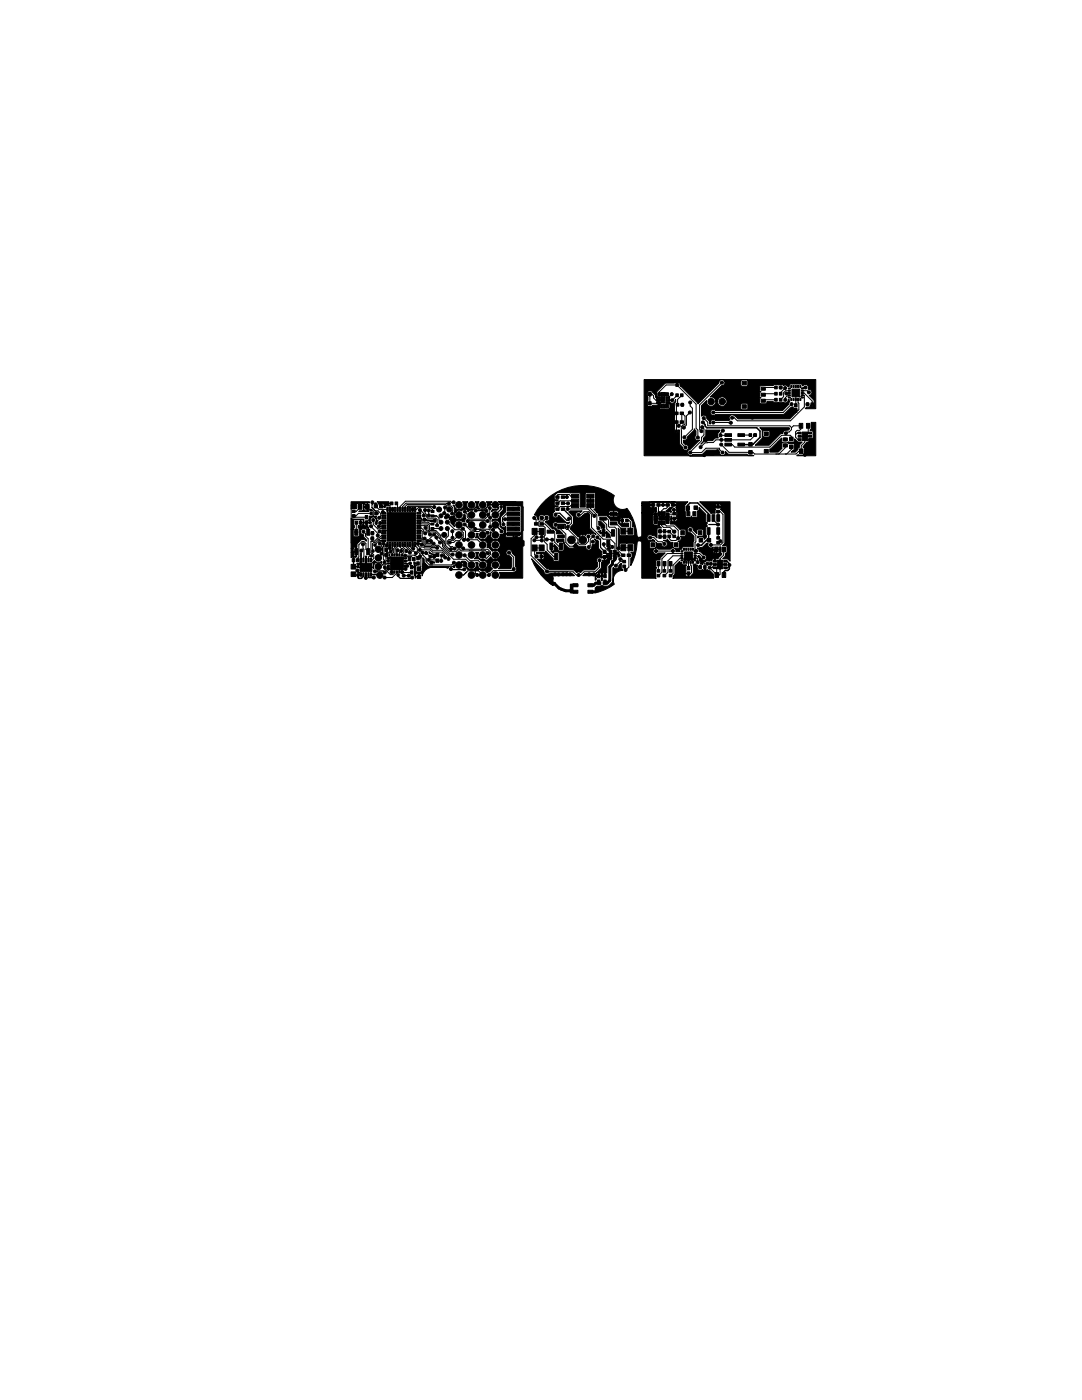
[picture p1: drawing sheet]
<svg xmlns="http://www.w3.org/2000/svg" width="216mm" height="279mm" viewBox="0 0 216 279" stroke-linecap="round" stroke-linejoin="round" font-family="sans-serif">
<g fill="#000" stroke="#000" stroke-width=".2">
<path d="M129.4 77.3h.5v.6h-.5zM129.4 78.3h.5v.7h-.5zM131 79.2h.8v.4h-.8zM131 79.7h.8v.4h-.8zM131.3 78.4h.5v.6h-.5zM131.9 78.3h.4v.8h-.4zM132.4 78.3h.4v.8h-.4zM132.9 79.2h.7v.4h-.7zM132.9 79.7h.7v.4h-.7zM132.9 78.4h.5v.6h-.5zM134.8 78.6h.6v.6h-.6zM134.8 76.5h.6v.6h-.6z"/>
<path d="M135.8 78.6h.5v.6h-.5zM135.8 76.5h.5v.6h-.5zM128.5 75.8h15.5l-.4 .2-.1 .4-4.2 4.2-3.6-3.7-.1-.5-.2-.1h-.6l-.2 .2-1.9 .1-1.7 1.7v.9l.6 .2h-.7l-.2-.6-.6-.7-.7-.1a.81 .81 0 0 0-.1 1.3l-.2 1.5 .3 .3h.6l.2-.2h1.4v.6l.2 .2h1.6l.3-.3v-.7l-.2-.2-.5-.1h.6a.78 .78 0 0 0 1.2-.7l-.2 1.3v5a.41 .41 0 0 0 .5 .4 .41 .41 0 0 0 .3-.6h.2v.3v2.5l.6 .6a.6 .6 0 0 0 .6 .7 .6 .6 0 0 0 .6-.6 .6 .6 0 0 0-.7-.6l-.3-.3v-.6l.1 .1a.6 .6 0 0 0 .7-.7l1.2-1.3 .1-.3 .4 .4v.9a.6 .6 0 0 0-.1 .8 .6 .6 0 0 0 .8 .1l-1.9 1.9a.6 .6 0 0 0-.5 .9 .6 .6 0 0 0 1 .1h1.9l.9-.9h2.2l.4 .4a.6 .6 0 0 0 .7 .7 .6 .6 0 0 0 .4-.8l.7 .5 3.7 .1 .2 .2 1.1 .1h-21.9zM148.1 76.1h.8v.7h-.8zM151.9 79.7h.8v.6h-.8zM151.9 78.5h.8v.6h-.8zM151.9 77.3h.8v.6h-.8zM154.6 79.5h.5v.6h-.5zM154.6 78.3h.5v.6h-.5zM154.6 77h.5v.6h-.5zM155.5 79.5h.5v.6h-.5zM155.5 78.3h.5v.6h-.5z"/>
<path d="M155.5 77h.5v.6h-.5zM157.3 77.4h.4v.2h-.4zM157.3 79.2h.4v.2h-.4zM157.3 77.9h.4v.2h-.4zM157.3 78.8h.4v.2h-.4zM157.3 78.3h.4v.2h-.4zM157.8 79.5h.2v.4h-.2zM157.8 76.9h.2v.4h-.2zM158.2 76.9h.3v.4h-.3zM158.2 79.5h.3v.4h-.3zM158.7 76.9h.2v.4h-.2zM158.7 79.5h.2v.4h-.2z"/>
<path d="M159.1 76.9h.3v.4h-.3zM159.1 79.5h.3v.4h-.3zM158 77.7h1.6v1.5h-1.6zM159.6 79.5h.2v.4h-.2zM159.6 76.9h.2v.4h-.2zM159.9 77.4h.4v.2h-.4zM159.9 79.2h.4v.2h-.4zM159.9 77.9h.4v.2h-.4zM159.9 78.8h.4v.2h-.4zM159.9 78.3h.4v.2h-.4zM110.9 99h.7v.5h-.7zM112 99h.7v.5h-.7z"/>
<path d="M114 99.7h1.5v.6h-1.5zM114 98.6h1.5v.8h-1.5zM108.9 99.7a10.7 10.7 0 0 1 13.7-.7l-.2 1.1 .5 1 .9 .5 .7 .1 .6-.2a12.8 12.8 0 0 1 2.1 5.6l.4 .1v.8h-.3l-.2 .2a10.9 10.9 0 0 1-1.2 4.7v-1.5l.2-.3v-.6l-.2-.3h.4l.3-.2v-1.4l-.3-.2h-2.5l-.2 .3v.9l-.2-.3-.1-3.9 .3 .2v1.1l.2 .2h2.6l.2-.2v-1.3l-.2-.2-.2-.1-.1-1.1-.6-.7h-1.2l-.1 1.1h1.2v.7h-1.3l-.7-.7-.1-.4h.3l.1 .3 .4 .1v-.5h-2.3l-.1-.3h1.9l.1 .2h.4v-.5h-.3l-.2 .3h-1.9l-.7-.7-1.5 .1v-.3h2l.1 .4 .7 .1 .2-.6v.6h.6l.3-.3-.1-.3-3.8 .1-.4-.5h2.4l.1 .3h.8v-.5l.1 .5h.8l.1-.3-.3-.2h-1.4l-.2 .2h-2.4l-.6-.6 .2-.1 .1-.2v-2.7l-.1-.2h-1.8l-.1 2.8h-1v-2.6l-.2-.2-4.4-.1-.6 .5v.7l.2 .3h.6l-.7 .1-.1 .8 .2 .2 .6 .1-.7 .2-.1 .8a1.05 1.05 0 0 0-.1 1.2 .7 .7 0 0 0 1-.3l1.4 1.3h.8l-.3 .4h-.2l-.4-.4h-1.7a.6 .6 0 0 0-.8 .5 .6 .6 0 0 0 .7 .6l.1 .4 .5 .1 .6 .7h-1.1l-.1-.5-.3-.4-.5-.1-1.4-1.3 .2-.3 .6-.1v-.9l-.3-.1-.7 .1a.67 .67 0 0 0-.9-.1 .67 .67 0 0 0-.2 .9l-.2 .1-.1-.5a.6 .6 0 0 0-.6-.5 10.8 10.8 0 0 1 2.3-3.1zM117.1 99.7h1.4v.6h-1.4zM117.1 98.6h1.4v.8h-1.4zM129.4 81.2h.5v.7h-.5zM129.4 80.2h.5v.6h-.5zM131 80.2h.8v.4h-.8zM131.3 80.7h.5v.7h-.5zM131.9 80.7h.4v.7h-.4zM132.4 80.7h.4v.7h-.4zM132.9 80.2h.7v.4h-.7z"/>
<path d="M132.9 80.7h.5v.7h-.5zM134.6 82.2h.7v.5h-.7zM134.6 84h.7v.5h-.7zM134.9 80.5h.6v.6h-.6zM135.7 82.2h.7v.5h-.7zM135.7 84h.7v.5h-.7zM135.9 80.5h.5v.6h-.5zM140.8 85.8h2.9l-.5 .7 .1 .9h-.6l-.5 .5-1.7 .1-.7 .6 .5-.4 .1-.8 .4-.4zM142.6 86.6h.5v.6h-.5zM143.5 86.6h.5v.6h-.5zM144.6 86.5h1.4v.6h-1.4zM144.6 87.5h1.4v.6h-1.4z"/>
<path d="M144.6 88.4h1.4v.6h-1.4zM147.2 88.4h1.4v.6h-1.4zM147.2 86.5h1.4v.6h-1.4zM148.1 80.8h.8v.7h-.8zM149.4 88.3h.7v.7h-.7zM149.4 89.9h.7v.7h-.7zM149.5 86.5h.5v.6h-.5zM150.4 86.5h.5v.6h-.5zM152.5 86.2h.8v.7h-.8zM152.5 89.7h.8v.7h-.8zM153.6 89.6l.3-.1 2.1-2.1v.7l.2 .2-.2 .2 .1 .9-.8 .8h-1.7zM156.3 87.4h.8v.6h-.8z"/>
<path d="M156.3 88.6h.8v.6h-.8zM151.6 85.4h5.8l.1 .2-.2 .3a.86 .86 0 0 0-1.1 .6l-.5 .1-2.2 2.3h-2.8l1.4-1.4v-1.3h.1v.8l.2 .2h1l.2-.2v-.9l-.1-.1-1.1-.1-.3 .3-.1-.4zM157.5 87.2h.7v.7h-.7zM157.5 88.8h.7v.7h-.7zM157.1 88.3l.3-.1h1l.1-.2 .1-.4 .5 .6h1l-.5 .5-.1 .6-.2 .1-.1 .3-.5 .5h-.8l.6-.6v-.9l-.3-.2-.8 .1zM158.5 80.6h.6v.6h-.6zM158.5 81.6h.6v.7h-.6zM159.2 86.3h.6v.3h-.6zM159.2 86.9h.6v.4h-.6zM159.2 87.6h.6v.3h-.6zM159.5 84.5h.7v1h-.7zM159.5 89.6h.7v1h-.7z"/>
<path d="M160.9 80.4h.5v.6h-.5zM160.9 84.5h.7v1h-.7zM160 86.2h1.1v1.7h-1.1zM161.3 87.6h.6v.3h-.6zM161.3 86.9h.6v.4h-.6zM161.3 86.3h.6v.3h-.6zM161 89.6h.7v1h-.7zM161.8 80.4h.5v.6h-.5zM161.9 84.3h.9v6.7h-3.8l.3-.3 .2 .2 .9-.1 .1-1.3-.2-.2v-.2l.7-.9 .4-.1 .1-.5 .5-.1 .2-.1v-1.3l-.1-.1h-.5v-.2l.3-.3zM144.1 75.8h18.7v5.8h-2.1l.2-.3 .7-.1 .1-.4 .4 .3 .3-.3v-.9l-.9-1h.1a.65 .65 0 0 0 .4-.8 .65 .65 0 0 0-.8-.5 .65 .65 0 0 0-.2-.8 .65 .65 0 0 0-.9 .2l-.2-.4h-2.1l-.3 .2v.3h-.3a.6 .6 0 0 0-.9-.1 .98 .98 0 0 0-1-.2l-.7-.1-.3 .3-2.6 .1-.1 .8 .3 .3-.3 .2v.7l.3 .3-.3 .2v.8l.2 .2h.9l.3-.2v-.2h1.3l.3 .2 1.7-.1a.6 .6 0 0 0 .7 0 .6 .6 0 0 0 .3-.6h.2l.1 .5-.2 .5-1.3 1.2h-13.3a.6 .6 0 0 0-.9 0 .6 .6 0 0 0 0 .9 .6 .6 0 0 0 .9-.1h13.5l1.6-1.5h.3l.2 .3h.6l-.2 .1a.38 .38 0 0 0-.4 .4 .38 .38 0 0 0 .4 .3l-1.2 1.3h-10.3l-.5-.5a.69 .69 0 0 0-.8-.3 .69 .69 0 0 0-.5 .7l.2 .3-.3 .1h-2.6a.6 .6 0 0 0-.8-.1 .6 .6 0 0 0-.2 .8h-.2v-.5l-.6-.7a.6 .6 0 0 0-.4-.5 .6 .6 0 0 0-.6 .2v-2.1l1-1a.94 .94 0 0 0 .8 1.1 .94 .94 0 0 0 1-1h.4v.1a.94 .94 0 0 0 .6 .8 .94 .94 0 0 0 1-.2h3v.7l.2 .2 1 .1 .2-.3v-.8l-.2-.2h-.9l-.3 .3h-3a.94 .94 0 0 0-.3-1.5 .94 .94 0 0 0-1.3 .8h-.4v-.2a.93 .93 0 0 0-1.1-.7l2.3-2.2a.6 .6 0 0 0 .6-.9h3.2v.7l.2 .2 1 .1 .2-.3v-.8l-.2-.2h-.9l-.3 .3h-3.2zM70.3 111.5h.5v.6h-.5zM70.8 109.5h.6v1.2h-.6z"/>
<path d="M70.8 105.6h.6v1.2h-.6zM70.3 101.8h.6v.5h-.6zM70.3 102.7h.6v.5h-.6zM70.1 112.6h.9v1h-.9zM70.1 114.1h.9v1h-.9zM71.1 111.5h.6v.6h-.6zM70.8 104h.6v.6h-.6zM71.5 100.7h.7v.9h-.7zM71.8 112.4h2.4v1.6h-2.4zM71.9 114.3h.3v.7h-.3zM71.9 111.4h.3v.7h-.3zM71.7 104h.5v.6h-.5z"/>
<path d="M72.4 114.3h.2v.7h-.2zM72.4 111.4h.2v.7h-.2zM72.9 104h.5v.6h-.5zM72.9 102.9h.5v.7h-.5zM72.9 114.3h.3v.7h-.3zM72.9 111.4h.3v.7h-.3zM72.9 100.7h.8v.9h-.8zM73.2 109.5h.6v1.2h-.6zM73.2 105.6h.6v1.2h-.6zM73.4 114.3h.3v.7h-.3zM73.4 111.4h.3v.7h-.3zM70.1 100.1h3.6v.3l-.4 .1v1.4h.4l-.1 .2h-2l.8-.2 .1-.6h.1l.2 .6h.5v-.7l-.8 .1v-.7h.1l.1 .5h.6l-.1-.7h-.4l-.2 .2-.3-.2h-.9l-.2 .2v.8l-.1 .2-.8-.1-.2 .1z"/>
<path d="M73.9 114.3h.2v.7h-.2zM73.9 111.4h.2v.7h-.2zM74 101.6l.2 .3h-.3zM74 107.1h.6v.7h-.6zM74 106.1h.6v.6h-.6zM73.9 102.2h.4v.6h-.4zM74.3 107.4v.1zM70.1 103.4l.7 .2h1.8v.7h1l.1-1.3 .6 .1 .2-.2 .6 .2a.6 .6 0 0 0 .4 .8l-.4 .8-.2-.2v-.2a.6 .6 0 0 0 0-.9 .6 .6 0 0 0-.9 0 .6 .6 0 0 0 .1 .9v.1l-.4 .1-.1-.2h-.4v.5a.38 .38 0 0 1 .3 .6v.9l-.1-1-.4 .1-.2 .2a.6 .6 0 0 0-.9 .4 .6 .6 0 0 0 .7 .7v.4l.5 .6v.3l-.3-.3h-.6l-.9 .9-.2 .7v1.6l.1 .1-.2 .2-.4 .1v1.8h.6v-.7h.3l.1 .8h1.4v-2.3l.2 .1-.2 .2v2h1.4v-1.1l.3-.2 .4 .3a.93 .93 0 0 0-.5 1.3h-.1l-.1-.3-2.9 .1-.3-.2h-.7v-1.8h-.4v-1.1h.4v.6l.5 .2 .1-.9-1 .1v-.7h.4l.1 .6h.5v-.8l-.3-.1-.3 .3h-.4v-3.9h.4l.1 1.4 .9 .1 .2-.2v-1.3l-.2-.3v-.4l.4-.1 .1-.5 .1 .6 .4-.1 .1-.4v.4l.4 .1 .1-.6h-1.2v-.5l.1 .5 .5-.1v-.3l-.2-.2h-1.6l-.2 .3 .2 1.3-.2 .3h-.4zM74.7 100.9h.6v.5h-.6zM74.8 102.2h.4v.6h-.4zM75.7 100.9h.7v.5h-.7zM75.9 112.2l.2-.2v.4z"/>
<path d="M76.6 105.9v.1zM76.8 110.5h.5v.6h-.5zM76.8 109.4h.5v.6h-.5zM76.2 107.8h.8v.3h-.8zM76.2 107.3h.8v.3h-.8zM76.2 106.8h.8v.3h-.8zM76.2 106.3h.8v.3h-.8zM76.2 105.8h.8v.3h-.8zM76.2 105.3h.8v.3h-.8zM76.2 104.8h.8v.3h-.8zM76.2 104.3h.8v.3h-.8zM76.2 103.8h.8v.3h-.8z"/>
<path d="M76.2 103.3h.8v.3h-.8zM76.2 102.8h.8v.3h-.8zM76.2 102.3h.8v.3h-.8zM77 109.7l.1 .1zM77.2 101.3h.3v.8h-.3zM77.2 108.3h.3v.8h-.3zM77.2 102.3h5.7v5.7h-5.7zM77.3 113.3h.4v.3h-.4zM77.3 112.8h.4v.3h-.4zM77.3 112.3h.4v.3h-.4zM77.3 111.8h.4v.3h-.4zM77.3 111.3h.4v.3h-.4z"/>
<path d="M77.4 112.4l1.8 .1zM75.3 100.1h2.3l.1 .3 .5 .1h-.5v.5h-.6l-.2 .3h-.2l-.1-.2h-.6v-.5l.1 .5h.5v-.5h-1zM77.6 110.6l.2 .1-.1 .2zM77.7 101.3h.3v.8h-.3zM77.7 108.3h.3v.8h-.3zM77.9 111.1h2.6v2.6h-2.6zM78.1 113.9h.2v.4h-.2zM78.1 110.5h.2v.4h-.2zM78.2 101.3h.3v.8h-.3zM78.2 108.3h.3v.8h-.3zM77.9 100.2h.5v.5h-.5zM78.6 113.9h.2v.4h-.2z"/>
<path d="M78.6 110.5h.2v.4h-.2zM78.7 101.3h.3v.8h-.3zM78.7 108.3h.3v.8h-.3zM79.1 113.9h.2v.4h-.2zM79.1 110.5h.2v.4h-.2zM79.2 101.3h.3v.8h-.3zM79.2 108.3h.3v.8h-.3zM78.8 100.2h.6v.5h-.6zM79.6 113.9h.2v.4h-.2zM79.6 110.5h.2v.4h-.2zM79.7 101.3h.3v.8h-.3zM79.7 108.3h.3v.8h-.3z"/>
<path d="M80.1 113.9h.2v.4h-.2zM80.1 110.5h.2v.4h-.2zM80.1 105.1v.1zM80.2 101.3h.3v.8h-.3zM80.2 108.3h.3v.8h-.3zM80.7 101.3h.3v.8h-.3zM80.7 108.3h.3v.8h-.3zM80.7 113.3h.4v.3h-.4zM80.7 112.8h.4v.3h-.4zM80.7 112.3h.4v.3h-.4zM80.7 111.8h.4v.3h-.4zM80.7 111.3h.4v.3h-.4z"/>
<path d="M81.2 101.3h.3v.8h-.3zM81.2 108.3h.3v.8h-.3zM81.7 101.3h.3v.8h-.3zM81.7 108.3h.3v.8h-.3zM81.9 113.9h.5v.7h-.5zM81.9 112.9h.5v.6h-.5zM81.4 111.3h.6v.6h-.6zM82.2 101.3h.3v.8h-.3zM82.2 108.3h.3v.8h-.3zM82.3 108.6l.1 .1zM82.5 111.5l.1 .1zM82.7 101.3h.3v.8h-.3z"/>
<path d="M82.7 108.3h.3v.8h-.3zM82.3 111.3h.5v.6h-.5zM83.2 112.1h.5v.7h-.5zM83.2 111.1h.5v.6h-.5zM83.2 114.7h.7v.7h-.7zM83.2 113.1h.7v.7h-.7zM83.2 102.3h.8v.3h-.8zM83.2 102.8h.8v.3h-.8zM83.2 103.3h.8v.3h-.8zM83.2 103.8h.8v.3h-.8zM83.2 104.3h.8v.3h-.8zM83.2 104.8h.8v.3h-.8z"/>
<path d="M83.2 105.3h.8v.3h-.8zM83.2 105.8h.8v.3h-.8zM83.2 106.3h.8v.3h-.8zM83.2 106.8h.8v.3h-.8zM83.2 107.3h.8v.3h-.8zM83.2 107.8h.8v.3h-.8zM82.6 112.1l.3 .1v.2h.6l-.6 .2v1.3l.3 .2h.8l.2-.1 .2-2.7 .3 .3v.7l.8 .8h4.1l-.2 .3-.9-.2h-2.2l-.8 .2-.7 .5-.6 1-.1-.4-.4-.1-.1 .7h-.6l-.2 .3-.1-.7h.2l.1 .4h.6v-.6h-.4l-.3 .2h-.2v-1.4l-.6-.1 .6-.1zM84.5 103.5l.3-.1 .5 .4h1.5v.4l-.2-.1h-.7l-.3-.2h-1zM85.6 110.1l.5 .4 1.2 .2h-.5l-.1 .4 .1 .2-.4 .1a.6 .6 0 0 0 0-.7 .6 .6 0 0 0-.6-.2zM86 104.4h.6v.4h-.6zM86 105.3h.6v.4h-.6zM86 101.9h.6v.4h-.6z"/>
<path d="M86 102.8h.6v.4h-.6zM85.8 112.3l.2-.2h.7v.3zM87 111.6h.6v.6h-.6zM87 110.4h.6v.6h-.6zM90.3 113.1l.3-.2 .2 .3h-.3zM89.4 103l.3 .4 .3-.4 .3 .1 .3-.2a.96 .96 0 0 0 1.1 .8 .96 .96 0 0 0 .8-1h.3l.2 .8-.2 .2a.4 .4 0 0 1-.3 .5 .4 .4 0 0 1-.5-.3 .96 .96 0 0 0-1.1 .1 .96 .96 0 0 0-.2 1.1l-.8-.7a.68 .68 0 0 0-.4-.8l.2-.2zM92.1 112h.7l.4 .4a.94 .94 0 0 0 .3 1.1h-.3a.6 .6 0 0 0-.7-.5v-.6l-.3-.2-.7 .6 .7-.7zM90.4 100.8l.2 .1a.96 .96 0 0 0 1.4 .7 .96 .96 0 0 0 .3-1.5h1.1a.96 .96 0 0 0-.1 1.2 .96 .96 0 0 0 1.1 .4l-.1 .1h-.5l-.4 .3a.6 .6 0 0 0-.6-.6 .6 .6 0 0 0-.6 .5 .95 .95 0 0 0-1.4 .3l-.1-1zM94.8 100.1h.8a.95 .95 0 0 0 .2 1.4l-.9-.2a.94 .94 0 0 0-.1-1.2zM97.1 101.3v.1zM97.1 100.1l1.1 .1-.3 .2v.4h-.3l-.4 .3v-.6zM98.8 100.7l.7 .7-.4 .5-.5-.1-.5 .3 .2-.5a.79 .79 0 0 0 1.1-.2z"/>
<path d="M101.2 106.2h2.5v.7h-2.5zM101.2 105.2h2.5v.7h-2.5zM101.2 104.2h2.5v.7h-2.5zM101.2 103.2h2.5v.7h-2.5zM101.2 102.2h2.5v.7h-2.5zM101.2 101.2h2.5v.7h-2.5zM99.5 100.1h4.8v7.5l.3 .4v.9l-.3 .3v6.2h-4.7a.94 .94 0 0 0 0-1.2h2.6a.7 .7 0 0 0 .8-.3 .7 .7 0 0 0-.1-.8v-2l-.7-.8a.6 .6 0 0 0-.6-.6 .6 .6 0 0 0-.6 .6 .6 .6 0 0 0 .6 .6l.5 .5v1.7l-.2 .4h-2.5a.96 .96 0 0 0 .1-1.4 .96 .96 0 0 0-1.4 0 .96 .96 0 0 0 .2 1.4l-.7 .7-.4 .1a.95 .95 0 0 0-1.2-.4l-.5-.4h-.9a.95 .95 0 0 0 .3-1.2l.5 .1a.96 .96 0 0 0 .8 1.3 .96 .96 0 0 0 1.1-1.1 .96 .96 0 0 0-1.3-.7l-.5-.4h-.8a.95 .95 0 0 0 .2-1.2h.6a.99 .99 0 0 0 .1 1.1 .99 .99 0 0 0 1.1 .3l.5 .1 .7-.7 .1 .1a.96 .96 0 0 0 1.3 .4 .96 .96 0 0 0 .3-1.4 .96 .96 0 0 0-1.4-.2l-.7-.7-.3-.1 .1-.5h.6a.96 .96 0 0 0 1.3 1 .96 .96 0 0 0 .3-1.6 .96 .96 0 0 0-1.6 .4v.2h-.6a.95 .95 0 0 0-1.3-.8l-.6-.5-.6-.1 .2-.4v-.5h.4a.96 .96 0 0 0 .7 1.3 .96 .96 0 0 0 1.2-.8 .6 .6 0 0 0 .6-.8l.1 .1a.96 .96 0 0 0 .6 1.5 .96 .96 0 0 0 1.2-1.1l1.1 .1v.4l.2 .1h1.2l.1-.6 .1 .6h1.2l.3-.2-.1-.4h-3.6a.6 .6 0 0 0 .4-.6 .6 .6 0 0 0-.5-.5l-.5-.5 .1-.4a.6 .6 0 0 0 .4 .6 .6 .6 0 0 0 .7-.2l.1 1.5h3v-5.3l-.2-.3-2.8 .1-.1 1.2-1 1 .1 1.1-.2 .3a1.04 1.04 0 0 0-1.6-.5v-.3l.2-.2a.96 .96 0 0 0 1-.1 .96 .96 0 0 0 .3-1l.7-.8a.69 .69 0 0 0 .1-.7 .69 .69 0 0 0-.7-.4zM106.2 108.8h1v1.2h-1zM106.2 105.5h1v1.2h-1zM106.6 104.3h.7v.5h-.7zM106.8 110.8h.5v.5h-.5zM107.7 110.8h.6v.5h-.6z"/>
<path d="M107.9 103.1h.5v.5h-.5zM107.8 104.3h.6v.5h-.6zM106.1 111.5l2.4 2.5a.6 .6 0 0 0 .4 .6 .6 .6 0 0 0 .6-.1h4.7l.4 .4h-4.2l-.1 1.9a10.7 10.7 0 0 1-4.2-5.3zM107.6 108.8h1v1.2h-1zM107.6 105.5h1v1.2h-1zM108.8 103.1h.5v.5h-.5zM109.7 108.4h.6v1.3h-.6zM109.6 116.3h.7v.5zM109.2 105.8h1.3v.6h-1.3zM110.7 110.5h.6v1.3h-.6zM110.9 100.2h.7v.5h-.7zM110.9 101.4h.7v.5h-.7z"/>
<path d="M111.6 108.4h.6v1.3h-.6zM111.3 106.8h1.3v.6h-1.3zM111.3 104.9h1.3v.6h-1.3zM112 100.2h.7v.5h-.7zM112 101.4h.7v.5h-.7zM113.8 116.6h1.5v.4l-1 .1v1.2h-.5zM114.3 117.8h1v.6h-1zM114.3 116.5h1v.6h-1zM114 100.5h1.5v.8h-1.5zM113.5 102.1l.2-.1h2.5l-.4 .3a.63 .63 0 0 0-.8 .2 .63 .63 0 0 0 .2 .9 .63 .63 0 0 0 .8-.3l.7-.6h.7l.2 .3 .1 2.6 1.2 1.3a.6 .6 0 0 0-1 0 .6 .6 0 0 0-1 .2 .89 .89 0 0 0-1.3 .1l.3 .4-.3-.3-.2 .1-1.6-1.7 .1-.4 .5-.6v-1.2zM117.3 116.5h1v.6h-1zM117.3 117.8h1v.6h-1z"/>
<path d="M117.1 100.5h1.4v.8h-1.4zM107.1 110.3h1.5l.3-.3 1.5 1.5 .1 .5h.8l.3-.2v-1.5l-.3-.1h-.6l-.3 .2-.5-.4 .1-1 .1 1 .5-.2v-.7l-.6-.1h.6v-.3l.7 .7 .2 .5h.8l.2-.2v-1.3l-.3-.3h-.6l-.3 .2-.2-.2v-.5l1.4 .1 .1 .8 .8 .8 1.4 .1a.38 .38 0 0 0 .3-.5 .38 .38 0 0 0-.5-.3l.3-.3 .1 .3 .5 .5h1.4a.64 .64 0 0 0 .7 .7 .64 .64 0 0 0 .5-.8v-.3a.6 .6 0 0 0 .8-.4 .6 .6 0 0 0-.3-.7l.8 .4v1.3l.6 .8 .1 1 1 .1 .2-.3 .1 .4 .7 .1-.4 .3-.1 .6-.5 .6v1.5h-.4v.6l-.5 .1 .1 .4-.2 .4-.2-.4v-.5h-.9v.5l-.1 .3h-.1l-.1-.9h-2.4l.3-.3h2.3l.1 .3h.4l.1-.5v.5h.4l.1-.3h.2v.3h.5l-.1-.6-.6 .3a.75 .75 0 0 0-1-.1l-.1 .1h-2.3l.1-.1 2.3-.1 1-1v-1.1l.2-.5 .4-.1v-.5l.1 .6 .5-.2-.1-.4h-1l-.1 .1a.6 .6 0 0 0-.8 .1 .6 .6 0 0 0 .1 .9v.8l-.7 .6h-2.1l-.7 .6-.3-.1-.4 .1-.7-.6h-4.7l-.6-.3-1.8-1.8h.6l.1-.5v.5h.4l.2-.4-.6-.1v-.5v.4h.5v-.4l-.2-.1-.8 .1-.4-.1zM119.2 116.1h.7v.5h-.7zM119.5 104l.5 .1 .7 .7v.6l-.2 .1v.8h.5v-.3l.7 .7 .1 .5h-.9l.1-.8h-1.1l-.1 .1-.5-.5 .5-.2 .1 .5h.5v-.8l-.4-.1a.6 .6 0 0 0-.5-.6zM119.2 115.7h.5v.7h-.5zM119.2 114.6h.5v.7h-.5zM120.1 105.7h.6v1.3h-.6zM120.3 116.1h.7v.5h-.7zM120.4 110.9h.5v.6h-.5zM120.4 109.8h.5v.7h-.5zM120.5 115.7h.5v.7h-.5zM120.5 114.6h.5v.7h-.5z"/>
<path d="M119.7 103.2h1.3v.6h-1.3zM121.1 107.8h.6v1.3h-.6zM121.4 109.4l.3 .1zM122 105.7h.6v1.3h-.6zM121.6 110.8h.5v.3h-.5zM121.6 110.3h.5v.3h-.5zM121.6 109.8h.5v.3h-.5zM122.4 109.8h.6v.3h-.6zM122.4 110.3h.6v.3h-.6zM122.4 110.8h.6v.3h-.6zM121.8 102.3h1.3v.6h-1.3zM121.8 104.2h1.3v.6h-1.3z"/>
<path d="M122.7 110.4l.6-.1 .4 .5v.2l-.4 .2v-.6zM123.9 105.4h1v1.2h-1zM123.9 108.7h1v1.2h-1zM122.3 113.4l.1-.1a.6 .6 0 0 0 .7 .2 .6 .6 0 0 0 .4-.7l.5-.3v.8l.2 .5-1 .3-.6 .8-.2 .7 .2 1a9.1 9.1 0 0 1-3.8 1.7v-1l.3-.3 1-.2 1.2 .2 .9-.8zM124 110.6h.7v.5h-.7zM124.3 112.8h.5v.5h-.5zM124.3 111.8h.5v.5h-.5zM123.9 103.6h.5v.5h-.5zM125.2 110.6h.6v.5h-.6zM125.3 105.4h1v1.2h-1zM125.3 108.7h1v1.2h-1zM124.8 103.6h.6v.5h-.6z"/>
<path d="M130 100.5h.7v.5h-.7zM129.9 108.3h.7v.8h-.7zM131.1 100.5h.6v.5h-.6zM130.5 104h.7v.5h-.7zM130.5 102.4h.7v.5h-.7zM130.5 103.5h.7v.4h-.7zM130.5 103h.7v.4h-.7zM131.1 114.6h.5v.5h-.5zM131.1 113.7h.5v.5h-.5zM131.1 112.1h.6v.8h-.6zM131.3 102.1h.4v.8h-.4zM131.3 104h.4v.7h-.4z"/>
<path d="M131.4 105.7h.6v.7h-.6zM131.4 106.8h.6v.6h-.6zM131.8 102.1h.4v.8h-.4zM131.8 104h.4v.7h-.4zM132.3 102.1h.4v.8h-.4zM132.3 104h.4v.7h-.4zM132.3 114.6h.5v.5h-.5zM132.3 113.7h.5v.5h-.5zM132.3 105.7h.6v.7h-.6zM132.3 106.8h.6v.6h-.6zM132.3 112.1h.6v.8h-.6zM132.9 102.4h.6v.5h-.6z"/>
<path d="M132.9 104h.6v.5h-.6zM132.9 100.5h.7v.5h-.7zM132.8 103.5h.8v.4h-.8zM132.8 103h.8v.4h-.8zM132.9 101.9l.7-.6h.4a.59 .59 0 0 0 0 .8l-.2 .1-.2-.1h-.6zM133.3 105.8h.5v.6h-.5zM133.3 106.8h.5v.5h-.5zM133.5 112.1h.6v.8h-.6zM133.5 114.6h.6v.5h-.6zM133.5 113.7h.6v.5h-.6zM134.3 106.8h.5v.5h-.5zM134.3 105.8h.5v.6h-.5z"/>
<path d="M134.3 103.2h.5v.5h-.5zM134.3 102.3h.5v.5h-.5zM134 100.5h.6v.5h-.6zM134.6 108.3h.7v.8h-.7zM135.6 112l.5 .2 .2 .5h.7l-.2 .4v1.3h.2l-.2 .2v.2l.3 .3h.2l.1-.3a.37 .37 0 0 0 .4 .2 .37 .37 0 0 0 .3-.3l.3-.4-.1-1.6h.1a.42 .42 0 0 1 .5-.1 .42 .42 0 0 1 .2 .4 .66 .66 0 0 0 .3 .8 .66 .66 0 0 0 .8-.1l.3 .1 .2-.3v.3l.4-.1 .6 .2 .7 .7v.8h-8.2l.5-.9v-1.5zM135.9 105.9h.7v.8h-.7zM135.9 110.8h.4v.2h-.4zM135.9 111.3h.4v.2h-.4zM135.9 110.4h.4v.2h-.4zM135.9 111.7h.4v.2h-.4zM135.9 109.9h.4v.2h-.4zM136.4 109.4h.2v.4h-.2z"/>
<path d="M136.4 112h.2v.4h-.2zM136.8 112h.2v.4h-.2zM136.8 109.4h.2v.4h-.2zM136.9 101h.7v.7h-.7zM128.1 100.1h9.2l-.7 .9 .2 2 .2 .3h.7l.3-.3 .2 .3 .8-.1 .2-.2-.1-1 .4-.2v-.5l1.3 1.3v1.5l.4 .2-.2 .4 .2 .3-.3 .1-.1 .2 .2 1.9-.5 .4v-.2l-.2-.2h-.9l-.2 .2v-.4h.9l.2-.1 .1-1-.2-.2h-1l-.2 .8-.7-.7a.6 .6 0 0 0-.5-.7 .6 .6 0 0 0-.7 .7 .6 .6 0 0 0 .7 .5l.7 .7-.2 2.1h-2l-.2 .2v.3l-.5 .1v.4h-.7l-.1-.4-.2-.3h.7l.3-.2v-.9l-.3-.3a.6 .6 0 0 0 .6-.3 .6 .6 0 0 0-.1-.7h.8l.2-.1v-1.2h-1.1l-1-1-.9-.1 .1-1 .3 .4 .3-.1v-.4l.1 .5h.4l.1-.2-.1-.3-1.1 .1v-.6h.1v.4h1.1v-1.7l-.3-.4 .1-.4-.7-.1 .1-.5v.4h.5l.1-.3-.2-.2-2 .1-.3-.1-.5 .1h-1.5v.9l.6 .1v.8h-.1v.6h-.7v1.9l1.2 .4 .1-.7v.6l.5 .5h-.9v2l-.5-.5h-.4a.6 .6 0 0 0-.9-.1 .6 .6 0 0 0 0 .9 .6 .6 0 0 0 .9 0l.5 .3h-.9l-.2 .2v1l.2 .2 1-.1 .1-1.1 .3 .3h.8v.1a.6 .6 0 0 0 .6 .6 .6 .6 0 0 0 .6-.7 .6 .6 0 0 0-.7-.5l-.1-.2h.6l.1-.2 .6 .6h.6v1l.1 .2h-.3l-.3 .2h-2.4a.6 .6 0 0 0-.9-.1 .6 .6 0 0 0 0 .9 .6 .6 0 0 0 .9 0h1.3l-.9 .9-.1 .5h-.7l-.2 .2v1l.2 .4-.2 .2v1.5l.1 .3h-2.8v-7l-.3-.4v-.8l.3-.3v-4.6h2.1l.1 .3h.5v-.5h-.4l-.2 .2h-2.1v-1.4h1.6l.2 .4 .4-.1v-.4l-2.2 .1v-.4h1.6l.1 .2h.5l-.1-.5h-.3l-.2 .3h-1.6zM137.1 102.1h.6v.9h-.6zM137.3 112h.2v.4h-.2zM137.3 109.4h.2v.4h-.2zM137.1 114.1h.5v.7h-.5zM137.1 113.1h.5v.6h-.5zM137.7 112h.2v.4h-.2zM137.7 109.4h.2v.4h-.2z"/>
<path d="M136.6 110.1h1.6v1.6h-1.6zM138.2 109.4h.2v.4h-.2zM138.2 112h.2v.4h-.2zM138.3 102.1h.6v.9h-.6zM138.5 101h.7v.7h-.7zM138.5 110.8h.4v.2h-.4zM138.5 111.3h.4v.2h-.4zM138.5 110.4h.4v.2h-.4zM138.5 111.7h.4v.2h-.4zM138.5 109.9h.4v.2h-.4zM139.4 105.9h.7v.8h-.7zM139.5 112.9h.5v.6h-.5z"/>
<path d="M139.5 107.5h.7v.7h-.7zM140.4 112.9h.5v.6h-.5zM139.1 109.4l1.1-.2 .8-.8 .3 .1a.6 .6 0 0 0 .2 .7 .6 .6 0 0 0 .8-.1l.1 .5h1.1l.1-.5h.2v1.1l.2 .2v.2l-.7 .9-.6 .1v.5l-.2-.6-.4 .1v.4h-.5a1.24 1.24 0 0 0-1.3 .5l-.1 .2-.5-.1a.88 .88 0 0 0-.1-1l-.3-.5 .1-.3 .4 .4a.6 .6 0 0 0 .6 .7 .6 .6 0 0 0 .6-.7 .6 .6 0 0 0-.7-.5l-.5-.5-.3-.1v-.3h2.8v.4l.3 .2h.3v-.7l.1 .7h.5l.1-.2v-.4h-4.1zM141.1 105.3h.6v1.3h-.6zM141.1 102.7h.6v1.3h-.6zM141.1 107.5h.7v.7h-.7zM142.1 102.7h.5v1.3h-.5zM142.6 109.2h.7v.9h-.7zM142.3 113.1h.6v.4h-.6zM142.3 112.5h.6v.3h-.6zM142.3 111.8h.6v.4h-.6zM143 101.8h.6v.6h-.6z"/>
<path d="M143 100.9h.6v.5h-.6zM143 105.3h.6v1.3h-.6zM143 102.7h.6v1.3h-.6zM143.1 111.8h1.1v1.7h-1.1zM142.7 114.3h.7v.9h-.7zM143 107.1h.6v.5h-.6zM143 108h.6v.5h-.6zM144 109.2h.8v.9h-.8zM144.1 114.3h.7v.9h-.7zM144.4 111.8h.6v.4h-.6zM144.4 112.5h.6v.3h-.6zM144.4 113.1h.6v.4h-.6z"/>
<path d="M139.6 100.1h6.1v11.9l-.6-.4-.9-.1 .5-.5 .1-.6 .3-.3-.1-1.1-.8-.1 .4-.6v-5.8l-.8-.9v-.4h-1l-.1 1.2-.8 .1-1.6-1.6h2.4l.1 .2h.4l.1-.4v.4h.5v-.3l-.2-.2h-.6l-.3 .3h-2.4z"/>
<circle cx="129.7" cy="78.7" r=".3"/>
<circle cx="132.3" cy="79.9" r=".3"/>
<circle cx="134" cy="78.7" r=".3"/>
<circle cx="134.1" cy="79.9" r=".3"/>
<circle cx="144" cy="76.4" r=".3"/>
<circle cx="155.8" cy="77.3" r=".3"/>
<circle cx="156.7" cy="77.4" r=".3"/>
<circle cx="156.7" cy="79.8" r=".3"/>
<circle cx="156.9" cy="78.5" r=".3"/>
<circle cx="158.8" cy="78.4" r=".3"/>
<circle cx="160.7" cy="77.3" r=".3"/>
<circle cx="161.4" cy="78.3" r=".3"/>
<circle cx="113.1" cy="99.2" r=".3"/>
<circle cx="135" cy="86.1" r=".3"/>
<circle cx="135.4" cy="85" r=".3"/>
<circle cx="136.1" cy="80.8" r=".3"/>
<circle cx="136.5" cy="85.3" r=".3"/>
<circle cx="136.6" cy="87.3" r=".3"/>
<circle cx="136.8" cy="89.3" r=".3"/>
<circle cx="137.7" cy="82.3" r=".3"/>
<circle cx="137.7" cy="90.3" r=".3"/>
<circle cx="137.7" cy="80.3" r=".3"/>
<circle cx="139.2" cy="87.3" r=".3"/>
<circle cx="139.8" cy="89.2" r=".3"/>
<circle cx="140" cy="86" r=".3"/>
<circle cx="140.1" cy="85.3" r=".3"/>
<circle cx="140.2" cy="84.3" r=".3"/>
<circle cx="140.4" cy="83.5" r=".3"/>
<circle cx="140.5" cy="90.8" r=".3"/>
<circle cx="140.8" cy="87.9" r=".3"/>
<circle cx="141.9" cy="80.1" r=".63"/>
<circle cx="142.3" cy="82.3" r=".3"/>
<circle cx="142.3" cy="84.3" r=".3"/>
<circle cx="142.3" cy="90.3" r=".3"/>
<circle cx="143.2" cy="90" r=".3"/>
<circle cx="143.9" cy="88.7" r=".3"/>
<circle cx="143.9" cy="87.8" r=".3"/>
<circle cx="144.1" cy="80.1" r=".63"/>
<circle cx="144.2" cy="90.3" r=".3"/>
<circle cx="144.2" cy="86" r=".3"/>
<circle cx="145.8" cy="84.4" r=".3"/>
<circle cx="146.1" cy="83.4" r=".3"/>
<circle cx="149.7" cy="90.3" r=".3"/>
<circle cx="150.1" cy="83.3" r=".3"/>
<circle cx="150.7" cy="86.8" r=".3"/>
<circle cx="154.3" cy="87.3" r=".3"/>
<circle cx="155.5" cy="88.4" r=".3"/>
<circle cx="156.7" cy="88.9" r=".3"/>
<circle cx="156.7" cy="87.7" r=".3"/>
<circle cx="156.8" cy="86.5" r=".3"/>
<circle cx="157.9" cy="89.2" r=".3"/>
<circle cx="157.9" cy="87.6" r=".3"/>
<circle cx="157.9" cy="80.7" r=".3"/>
<circle cx="158.9" cy="88.4" r=".3"/>
<circle cx="159.9" cy="90.1" r=".3"/>
<circle cx="160.6" cy="87.1" r=".3"/>
<circle cx="160.6" cy="90.8" r=".3"/>
<circle cx="160.9" cy="88.8" r=".3"/>
<circle cx="161.1" cy="80.7" r=".3"/>
<circle cx="161.3" cy="85" r=".3"/>
<circle cx="70.5" cy="114.6" r=".3"/>
<circle cx="70.6" cy="103" r=".3"/>
<circle cx="71.1" cy="106.2" r=".3"/>
<circle cx="71.1" cy="110.1" r=".3"/>
<circle cx="71.3" cy="113.8" r=".3"/>
<circle cx="71.4" cy="114.8" r=".3"/>
<circle cx="71.9" cy="101.2" r=".3"/>
<circle cx="72" cy="112.5" r=".3"/>
<circle cx="72.1" cy="109.9" r=".3"/>
<circle cx="72.4" cy="108.6" r=".3"/>
<circle cx="72.5" cy="106.1" r=".3"/>
<circle cx="73" cy="115.3" r=".3"/>
<circle cx="73.1" cy="104.3" r=".3"/>
<circle cx="73.3" cy="101.2" r=".3"/>
<circle cx="73.8" cy="113.6" r=".3"/>
<circle cx="74" cy="105" r=".3"/>
<circle cx="74.1" cy="110.9" r=".25"/>
<circle cx="74.3" cy="107.5" r=".3"/>
<circle cx="74.3" cy="100.3" r=".3"/>
<circle cx="74.3" cy="106.4" r=".3"/>
<circle cx="74.4" cy="110" r=".25"/>
<circle cx="74.5" cy="103.8" r=".3"/>
<circle cx="74.6" cy="115.3" r=".3"/>
<circle cx="74.8" cy="108.8" r=".25"/>
<circle cx="74.8" cy="114" r=".3"/>
<circle cx="75" cy="100.7" r=".3"/>
<circle cx="75.2" cy="102.4" r=".3"/>
<circle cx="75.4" cy="106.9" r=".3"/>
<circle cx="75.5" cy="113.1" r=".63"/>
<circle cx="75.5" cy="111.3" r=".5"/>
<circle cx="75.5" cy="113.1" r=".5"/>
<circle cx="75.5" cy="111.3" r=".63"/>
<circle cx="75.5" cy="109.6" r=".63"/>
<circle cx="75.5" cy="109.6" r=".25"/>
<circle cx="75.6" cy="105.1" r=".3"/>
<circle cx="75.7" cy="103.3" r=".3"/>
<circle cx="75.8" cy="106.1" r=".3"/>
<circle cx="75.8" cy="108.5" r=".3"/>
<circle cx="75.8" cy="114.8" r=".63"/>
<circle cx="75.9" cy="104.4" r=".3"/>
<circle cx="76" cy="100.7" r=".3"/>
<circle cx="76.1" cy="110.5" r=".3"/>
<circle cx="76.4" cy="102.2" r=".3"/>
<circle cx="76.5" cy="108.5" r=".3"/>
<circle cx="76.7" cy="112.2" r=".3"/>
<circle cx="76.8" cy="115.3" r=".3"/>
<circle cx="76.8" cy="114.3" r=".3"/>
<circle cx="76.8" cy="113.2" r=".3"/>
<circle cx="77.1" cy="110.8" r=".3"/>
<circle cx="77.1" cy="108.9" r=".3"/>
<circle cx="77.5" cy="113.5" r=".3"/>
<circle cx="77.5" cy="111.4" r=".25"/>
<circle cx="77.8" cy="109.4" r=".3"/>
<circle cx="77.8" cy="102.9" r=".3"/>
<circle cx="77.8" cy="105.2" r=".3"/>
<circle cx="77.8" cy="107.4" r=".3"/>
<circle cx="78" cy="110.1" r=".3"/>
<circle cx="78.1" cy="114.2" r=".3"/>
<circle cx="78.3" cy="101.7" r=".25"/>
<circle cx="78.4" cy="113.2" r=".3"/>
<circle cx="79" cy="106.3" r=".3"/>
<circle cx="79" cy="104" r=".3"/>
<circle cx="79.4" cy="109.8" r=".3"/>
<circle cx="79.4" cy="114.7" r=".25"/>
<circle cx="80.1" cy="110" r=".3"/>
<circle cx="80.1" cy="105.2" r=".3"/>
<circle cx="80.1" cy="107.4" r=".3"/>
<circle cx="80.1" cy="102.9" r=".3"/>
<circle cx="80.1" cy="111.5" r=".3"/>
<circle cx="80.2" cy="114.2" r=".3"/>
<circle cx="80.6" cy="114.9" r=".3"/>
<circle cx="80.8" cy="110.9" r=".3"/>
<circle cx="80.9" cy="113.5" r=".3"/>
<circle cx="81.1" cy="110" r=".3"/>
<circle cx="81.2" cy="104" r=".3"/>
<circle cx="81.2" cy="106.3" r=".3"/>
<circle cx="81.3" cy="112.9" r=".27"/>
<circle cx="81.6" cy="114.9" r=".3"/>
<circle cx="81.8" cy="110.3" r=".3"/>
<circle cx="81.8" cy="112.4" r=".27"/>
<circle cx="82.3" cy="115.3" r=".3"/>
<circle cx="82.3" cy="105.2" r=".3"/>
<circle cx="82.3" cy="107.4" r=".3"/>
<circle cx="82.3" cy="102.9" r=".3"/>
<circle cx="82.3" cy="101.7" r=".25"/>
<circle cx="82.5" cy="109.5" r=".3"/>
<circle cx="83" cy="110.4" r=".3"/>
<circle cx="83.4" cy="108.5" r=".3"/>
<circle cx="83.6" cy="113.5" r=".3"/>
<circle cx="83.8" cy="109.7" r=".3"/>
<circle cx="83.8" cy="101.8" r=".3"/>
<circle cx="83.8" cy="111" r=".3"/>
<circle cx="84.1" cy="108.7" r=".3"/>
<circle cx="84.3" cy="110.3" r=".3"/>
<circle cx="84.6" cy="102.9" r=".3"/>
<circle cx="84.6" cy="112.6" r=".3"/>
<circle cx="84.7" cy="103.7" r=".3"/>
<circle cx="84.7" cy="107.5" r=".3"/>
<circle cx="84.8" cy="101.8" r=".3"/>
<circle cx="84.8" cy="106.4" r=".3"/>
<circle cx="84.9" cy="105.3" r=".3"/>
<circle cx="85" cy="110.4" r=".3"/>
<circle cx="85.3" cy="108" r=".3"/>
<circle cx="85.5" cy="111.7" r=".3"/>
<circle cx="85.5" cy="101.9" r=".3"/>
<circle cx="85.6" cy="102.9" r=".3"/>
<circle cx="85.8" cy="106.7" r=".3"/>
<circle cx="85.9" cy="111.1" r=".3"/>
<circle cx="86" cy="108" r=".3"/>
<circle cx="86.1" cy="112.2" r=".3"/>
<circle cx="86.5" cy="108.5" r=".3"/>
<circle cx="86.6" cy="111.1" r=".3"/>
<circle cx="86.6" cy="106.7" r=".3"/>
<circle cx="86.7" cy="101.2" r=".3"/>
<circle cx="86.7" cy="103.9" r=".3"/>
<circle cx="87.1" cy="107.2" r=".3"/>
<circle cx="87.2" cy="104.8" r=".3"/>
<circle cx="87.2" cy="109.3" r=".3"/>
<circle cx="87.6" cy="101.7" r=".5"/>
<circle cx="87.8" cy="108.3" r=".3"/>
<circle cx="88" cy="102.9" r=".39"/>
<circle cx="88" cy="104.2" r=".39"/>
<circle cx="88" cy="105.5" r=".39"/>
<circle cx="88" cy="111.9" r=".3"/>
<circle cx="88.2" cy="110.8" r=".3"/>
<circle cx="88.6" cy="106.7" r=".5"/>
<circle cx="88.6" cy="102.4" r=".3"/>
<circle cx="88.8" cy="101.3" r=".3"/>
<circle cx="88.8" cy="111.3" r=".3"/>
<circle cx="89" cy="103.3" r=".3"/>
<circle cx="89.3" cy="104.2" r=".39"/>
<circle cx="89.3" cy="105.5" r=".39"/>
<circle cx="89.3" cy="102.9" r=".39"/>
<circle cx="89.5" cy="111.5" r=".3"/>
<circle cx="89.6" cy="100.5" r=".3"/>
<circle cx="89.6" cy="101.7" r=".5"/>
<circle cx="89.7" cy="108.3" r=".3"/>
<circle cx="90" cy="113.6" r=".3"/>
<circle cx="90" cy="109.6" r=".3"/>
<circle cx="90.2" cy="102.5" r=".3"/>
<circle cx="90.3" cy="106" r=".3"/>
<circle cx="90.3" cy="107.3" r=".3"/>
<circle cx="90.3" cy="110.7" r=".3"/>
<circle cx="90.5" cy="100.3" r=".3"/>
<circle cx="90.6" cy="112.3" r=".3"/>
<circle cx="90.7" cy="109.5" r=".3"/>
<circle cx="91.6" cy="114.8" r=".65"/>
<circle cx="91.6" cy="102.8" r=".65"/>
<circle cx="91.6" cy="106.8" r=".65"/>
<circle cx="91.6" cy="110.8" r=".65"/>
<circle cx="91.6" cy="100.8" r=".65"/>
<circle cx="91.6" cy="108.8" r=".65"/>
<circle cx="91.6" cy="112.8" r=".65"/>
<circle cx="91.6" cy="104.8" r=".65"/>
<circle cx="92.4" cy="105.5" r=".3"/>
<circle cx="92.4" cy="109.4" r=".3"/>
<circle cx="92.6" cy="107.7" r=".3"/>
<circle cx="92.7" cy="113.6" r=".3"/>
<circle cx="92.7" cy="110.8" r=".3"/>
<circle cx="92.7" cy="104.7" r=".3"/>
<circle cx="92.7" cy="102.1" r=".3"/>
<circle cx="93.3" cy="104" r=".3"/>
<circle cx="93.4" cy="107.7" r=".3"/>
<circle cx="94.1" cy="100.8" r=".65"/>
<circle cx="94.1" cy="102.8" r=".65"/>
<circle cx="94.1" cy="114.8" r=".65"/>
<circle cx="94.1" cy="110.8" r=".65"/>
<circle cx="94.1" cy="108.8" r=".65"/>
<circle cx="94.1" cy="106.8" r=".65"/>
<circle cx="94.1" cy="112.8" r=".65"/>
<circle cx="94.1" cy="104.8" r=".65"/>
<circle cx="94.8" cy="105.6" r=".3"/>
<circle cx="94.9" cy="101.9" r=".3"/>
<circle cx="95.2" cy="114.8" r=".3"/>
<circle cx="96.3" cy="106.8" r=".65"/>
<circle cx="96.3" cy="108.8" r=".65"/>
<circle cx="96.3" cy="102.8" r=".65"/>
<circle cx="96.3" cy="100.8" r=".65"/>
<circle cx="96.3" cy="114.8" r=".65"/>
<circle cx="96.3" cy="110.8" r=".65"/>
<circle cx="96.3" cy="112.8" r=".65"/>
<circle cx="96.3" cy="104.8" r=".65"/>
<circle cx="97.1" cy="102" r=".3"/>
<circle cx="97.3" cy="104" r=".3"/>
<circle cx="97.3" cy="106.3" r=".3"/>
<circle cx="97.4" cy="110.4" r=".3"/>
<circle cx="97.4" cy="102.7" r=".3"/>
<circle cx="97.5" cy="114.8" r=".3"/>
<circle cx="97.7" cy="101.4" r=".3"/>
<circle cx="97.8" cy="103.3" r=".3"/>
<circle cx="97.8" cy="105.1" r=".3"/>
<circle cx="98.4" cy="105.7" r=".3"/>
<circle cx="98.8" cy="100.8" r=".65"/>
<circle cx="98.8" cy="108.8" r=".65"/>
<circle cx="98.8" cy="106.8" r=".65"/>
<circle cx="98.8" cy="114.8" r=".65"/>
<circle cx="98.8" cy="110.8" r=".65"/>
<circle cx="98.8" cy="102.8" r=".65"/>
<circle cx="98.8" cy="112.8" r=".65"/>
<circle cx="98.8" cy="104.8" r=".65"/>
<circle cx="100" cy="101.1" r=".25"/>
<circle cx="100.1" cy="106.1" r=".3"/>
<circle cx="100.4" cy="104.7" r=".3"/>
<circle cx="100.8" cy="103.6" r=".3"/>
<circle cx="101.6" cy="110.3" r=".3"/>
<circle cx="102.4" cy="101.6" r=".3"/>
<circle cx="102.4" cy="104.6" r=".3"/>
<circle cx="102.5" cy="113.6" r=".3"/>
<circle cx="102.9" cy="107.3" r=".3"/>
<circle cx="102.9" cy="105.5" r=".3"/>
<circle cx="103.5" cy="100.7" r=".3"/>
<circle cx="106.6" cy="103.4" r=".3"/>
<circle cx="106.6" cy="107.8" r=".3"/>
<circle cx="107" cy="107.2" r=".3"/>
<circle cx="107.1" cy="111.1" r=".3"/>
<circle cx="108.1" cy="107.9" r=".3"/>
<circle cx="108.1" cy="107.1" r=".3"/>
<circle cx="108.1" cy="103.4" r=".3"/>
<circle cx="109" cy="103.4" r=".25"/>
<circle cx="109.1" cy="107.7" r=".3"/>
<circle cx="109.1" cy="114" r=".3"/>
<circle cx="110.1" cy="114.8" r=".3"/>
<circle cx="110.1" cy="115.5" r=".3"/>
<circle cx="110.2" cy="107.7" r=".3"/>
<circle cx="110.4" cy="116.5" r=".3"/>
<circle cx="110.8" cy="114.6" r=".3"/>
<circle cx="110.9" cy="102.8" r=".3"/>
<circle cx="110.9" cy="104.8" r=".3"/>
<circle cx="111.5" cy="114.6" r=".3"/>
<circle cx="112.3" cy="107.1" r=".3"/>
<circle cx="112.4" cy="114.6" r=".3"/>
<circle cx="113.1" cy="114.6" r=".3"/>
<circle cx="113.3" cy="101.6" r=".3"/>
<circle cx="113.3" cy="105.2" r=".3"/>
<circle cx="113.3" cy="100.5" r=".3"/>
<circle cx="113.5" cy="111.2" r=".3"/>
<circle cx="113.6" cy="103.5" r=".3"/>
<circle cx="113.8" cy="114.6" r=".3"/>
<circle cx="114" cy="107.8" r=".76"/>
<circle cx="114" cy="107.8" r=".3"/>
<circle cx="114.7" cy="109" r=".3"/>
<circle cx="115.5" cy="102.8" r=".3"/>
<circle cx="115.5" cy="114.8" r=".3"/>
<circle cx="116.3" cy="107.8" r=".76"/>
<circle cx="116.4" cy="107.8" r=".3"/>
<circle cx="117.3" cy="102.6" r=".3"/>
<circle cx="117.4" cy="107.1" r=".3"/>
<circle cx="117.5" cy="109.2" r=".3"/>
<circle cx="117.5" cy="114.6" r=".3"/>
<circle cx="118.3" cy="108.1" r=".3"/>
<circle cx="118.4" cy="107" r=".3"/>
<circle cx="118.5" cy="114.6" r=".3"/>
<circle cx="118.6" cy="103" r=".3"/>
<circle cx="119.1" cy="117.6" r=".3"/>
<circle cx="119.2" cy="107.2" r=".3"/>
<circle cx="119.4" cy="101.8" r=".3"/>
<circle cx="119.4" cy="105.4" r=".3"/>
<circle cx="119.6" cy="111.8" r=".3"/>
<circle cx="120.5" cy="108.6" r=".3"/>
<circle cx="120.6" cy="111.2" r=".3"/>
<circle cx="120.6" cy="110.1" r=".3"/>
<circle cx="121.2" cy="110.9" r=".3"/>
<circle cx="121.3" cy="111.9" r=".3"/>
<circle cx="121.5" cy="109.5" r=".3"/>
<circle cx="121.8" cy="111.4" r=".3"/>
<circle cx="121.9" cy="110.5" r=".3"/>
<circle cx="122.2" cy="109.2" r=".3"/>
<circle cx="122.7" cy="110.5" r=".3"/>
<circle cx="122.7" cy="111.4" r=".3"/>
<circle cx="122.9" cy="112.9" r=".3"/>
<circle cx="123.2" cy="110.5" r=".3"/>
<circle cx="123.5" cy="109.4" r=".3"/>
<circle cx="123.8" cy="111.6" r=".3"/>
<circle cx="124.8" cy="113.7" r=".3"/>
<circle cx="129.4" cy="100.8" r=".3"/>
<circle cx="129.7" cy="107.3" r=".3"/>
<circle cx="130.9" cy="110" r=".3"/>
<circle cx="131.7" cy="106" r=".3"/>
<circle cx="132" cy="103.5" r=".3"/>
<circle cx="132.3" cy="100.8" r=".3"/>
<circle cx="132.6" cy="108.5" r=".3"/>
<circle cx="132.6" cy="107.1" r=".3"/>
<circle cx="134.3" cy="109.9" r=".3"/>
<circle cx="134.5" cy="101.7" r=".3"/>
<circle cx="134.5" cy="106.1" r=".3"/>
<circle cx="135.3" cy="107.4" r=".3"/>
<circle cx="136.7" cy="111.6" r=".3"/>
<circle cx="137.2" cy="101.8" r=".3"/>
<circle cx="137.4" cy="111.7" r=".3"/>
<circle cx="137.7" cy="105.7" r=".3"/>
<circle cx="138.1" cy="111.6" r=".3"/>
<circle cx="138.9" cy="109.9" r=".3"/>
<circle cx="139.2" cy="112.2" r=".3"/>
<circle cx="139.3" cy="108.8" r=".3"/>
<circle cx="139.7" cy="113.2" r=".3"/>
<circle cx="139.8" cy="102.8" r=".3"/>
<circle cx="139.8" cy="111.7" r=".3"/>
<circle cx="140.4" cy="111.3" r=".3"/>
<circle cx="141.2" cy="112.5" r=".3"/>
<circle cx="141.2" cy="114.5" r=".3"/>
<circle cx="141.6" cy="113.3" r=".3"/>
<circle cx="141.8" cy="112.5" r=".3"/>
<circle cx="141.9" cy="108.8" r=".3"/>
<circle cx="141.9" cy="114.8" r=".3"/>
<circle cx="143.3" cy="104.7" r=".3"/>
<circle cx="143.6" cy="110.7" r=".3"/>
<circle cx="143.7" cy="113.3" r=".3"/>
<circle cx="143.7" cy="112.1" r=".3"/>
<circle cx="143.7" cy="112.7" r=".3"/>
<circle cx="143.8" cy="108" r=".3"/>
<circle cx="144.2" cy="101.1" r=".3"/>
<circle cx="144.4" cy="109.7" r=".3"/>
<circle cx="145.2" cy="110.7" r=".3"/>
<circle cx="145.5" cy="112.8" r=".3"/>
</g>
<g fill="none" stroke="#000" stroke-width=".2">
<path d="M130.1 77.6h-.4l-.5 .6v3.3l1.9 .1 .4-.5M130.1 77.6l1 1v.6l.3 .2M131.4 79.9v.5M131.5 78.7v-.5l1.4-1.4h2.2l3.8 3.9v4.8l.3 .3v1.4M132 79.6l.4 .1v.6M132.1 79.3l-.1 1.1M132.1 79.2l.5 .5M132.1 79.5l.3 .3M132.1 79.3l.6 .1v1h-1.3M132.1 79.5h.1M132.2 79.5v.2M132.2 79.5h.1"/>
<path d="M132.3 79.7l-.1 .2M132.3 79.9l-.5 .5M132.3 79.9h.1M132.3 79.5l-.1 .1M132.3 79.5h.1M132.4 79.9h-1.5l-.5-.5v-.4l-.3-.3h-.4v1.8h1.6l.1-.1M132.4 79.5l-.1 .2M132.5 79.4l-.2-.1v.2M132.5 79.4l-.2 .5M132.5 79.4v1M132.6 78.7v1M132.6 79.7l-.7 .7"/>
<path d="M132.6 79.7l-.1 .1M133.1 78.7h-1v.8M134 78.7l-.8 .7M135.1 78.9l-1 1h-.9M135.6 79.3h.1M136 78.9l-.8 .8v1.1l-.2 .2v5M136 76.8h.1M136 76.8l-.4-.5h-4.3l-1.2 1.3M144 76.4l-4.4 4.4v4.9l.4 .3M154.8 77.3h-2.3l-.2 .3M154.8 78.6h-2.3l-.2 .2M154.8 79.8h-2.3l-.2 .2"/>
<path d="M155.8 79.8h.1M156.7 77.4l-.9 .9v.3h.2M157.5 78.9l-.4 .1-.4 .4v.4M157.5 78.4l-.6 .1M157.5 78h-.7l-.4 .4v.8l-.6 .6M159.2 79.7l.2 2.1-.2 .2h-.4M160.1 78h1l.3 .3M160.1 78.4h.4l1.6 1.6v.7M160.1 79.3l-.5-.1-.8-.8v2.5M160.1 78.9h.4v2.3l-2.8 2.8h-10.6l-.6-.6h-.4M160.7 77.3h-.4l-.2 .2M113.1 99.2h-.8"/>
<path d="M113.9 100h.1M114.8 99h-.9l-.3-.3h-2.3l-.1 .5M114.8 100h-3l-.6 .4M117.8 99v2.5l1.3 1.3v2.3l.3 .3M129.7 81.6v1.4l8 8.1h2.7M132.1 80.2l.2 .2M132.1 80h.1M132.2 80.1l.1 .2M132.4 80.2l-.3 .2M132.4 80.3v.1M133.2 80.4l.6 .3v.6l-.3 .3h-1.9l-.1-.5M134.7 82.8l-1.3 1.2h-2.7"/>
<path d="M135 86v.1M135.9 84.2v.3l-.4 .4M136 84.2l.1-1.7 .6 .6v1.5l-.8 .5 .1 3.4 .8 .8M137.7 82.3l-.7 .7v1.8l-.5 .5M137.7 80.3v.7l.5 .5v4.2l-1.6 1.6M140.1 85.3l.4 .3v1.2l-.5 .5v.7l-2.3 2.3h2.3l.9-.8h2.6v.2l.7 .6M140.2 85.1h.1M140.4 83.5l.8 .8v.7h16.4l.3 .3v.4l-.5 .5h-.3l-.3 .3M140.4 91.1h.1M142.3 90.3h-1.1l-.8 .8M142.3 84.3l3.5 .1M142.8 86.9h-.9l-1.1 1"/>
<path d="M143.2 90l-.8 .8h-1.9l-.1 .3M144.2 86l-.4 .4v.5l1.5-.1M147.9 86.8h1.8M149.7 88.7h.1M150.7 86.9l-1 .9h-6.8l-.6 .5-1.6 .1-.9 .8M150.7 86.9h.1M155.5 88.4h3.4M156.7 88.9v.5l-1.3 1.2M156.7 87.7h.1M157.9 89.2v.5l-.9 .9M157.9 87.6v-.5l-.2-.2h-1.7l-2.4 2.3h-7l-.5-.5h-.8M157.9 85.4l.4-.4h1.5v.6l-.3 .3h-.5l-.3 .3v1l.5 .5h.3"/>
<path d="M157.9 80.7l-1.6 1.6h-14M158.6 82.2l-1.2 1.1h-7.5M159.5 86.4h-.4l-.4 .4M159.5 87.1h2.1M160.6 90.8h.1M160.6 90.8l-.2 .2M160.9 88.8v.8l.4 .5M161.2 86.4h.4M161.3 85v1.4l-.7 .7v1.1l-.7 .8v1.1h-.5l-.6 .5h-8.2l-.3-.3h-4.8l-1.6-1.6M161.6 87.7v2.1l-1 1M71.1 104.3v1.9M71.1 104.3h.1"/>
<path d="M71.3 113.8v.3M71.7 114.2v.1M71.9 101.2l-.8 .8h-.5M72 104.3l1.5 1.5v.4M72 104.3h1.1l1.4-1.4v-.9l-.2-.2h-.5l-1.1-1.3h-2.3l-.3 .3v7.5l1 1v.8l-.6 .1v2.7l.3 .2M72 104.3h.1M72 114.7h.1M72.1 109.9l-.1 1.9M72.4 108.6v.9l.2 .1-.1 2.2M72.5 106.1l.4 .4v.5l.6 .5v2.6l-.5-.5v-1.1l-.4-.4h-.4l-.6 .6v2.4l-.2 .2v.5M73 113.2l.1 .1M73 113.2v.1"/>
<path d="M73 114.7v.6M73 115.2v.1M74 105l1.4 1.4v.5M74.1 102.5h-2.6l-.5 .5h-.4l.2 .2h2.3M74.1 110.9h-.3l-.3 .3v.6M74.2 101.3l.7 .6h.5l.6 .6v.5l-.3 .3M74.3 107.5h.1M74.3 106.4h.1M74.3 100.3l-.1 1 .3 .2M74.5 103.8v.9l.9 .9 1.2-.2M74.8 101.9h.1M74.8 114h1.7l.4 .4"/>
<path d="M75 100.7v.4l.6 .6h1.7M75.7 105.9l.4 .5h.5M75.7 114.7l.1 .1M75.8 108.5l.5 .7v1.1l-.2 .2M75.8 104.4h.8M75.8 104.4h.1M76 107.9h-.4l-.8 .9M76 110.3l.1 .2M76.5 104.8l-.1 .3h-.8M76.5 107l-.4-.1-.5 .5h-.2a1.58 1.58 0 0 1-1.4 .7v2.2l.6 .4v.8l-.3 .3h-.3v-.3M76.5 108.6h.1M76.5 108.5l.1 2.1-.1 1 .2 .2v.4"/>
<path d="M76.6 107.4h-.6l-.3 .3h-.2l-.7 .6h-.2l-.3 .2 .1 1.5M76.6 107.9h-.7M76.8 113.2v.5l1.1 1h.5l.3-.3v-.3M77.1 110.8l-.1 1 .5 .1M77.1 109.7v.5h.4l.1 .3v.4l2.1 2M77.3 108.7h.1M77.8 102.4v.5M77.8 108.7v.7M77.8 102.9h.1M77.8 102.9l2.3 2.3M78.2 100.5l-.4 .3v1.4l2.3 2.3v1.4l2.2 2.2v.7M78.2 100.5h.1"/>
<path d="M78.2 100.5h-1l-.7 .6h-.4l-.1-.4M78.2 114.1h.1M78.2 114.1l-.1 .1M78.2 114.1l-.2 .2M78.2 112.4h.1M78.3 109h.1M78.3 108.7v1.1l-.3 .3M78.8 108.7h.1M78.8 108.7v.5l-.3 .3v.7l-.3 .5M79.1 100.5l.2 .2v1M79.2 114.1v.2l-.9 1h-1.5M79.3 108.7v.4l-.5 .5v1l-.1 .1"/>
<path d="M79.4 109.8l-.2 .2v.7M79.5 114.8v.3l-.1-.2M79.7 112.9v1.2M79.7 112.9h1.7M79.8 108.7v.5l.8 .5v.6l-.4 .4M80.1 110l-.4 .3v.4M80.1 105.2h.1M80.1 105.2l-.8 .7h-2.7M80.1 105.2h.5M80.2 114.1l.1 .2h1.8v-.2M80.2 114.1h.1M80.2 114.1v.1"/>
<path d="M80.3 108.7h.1M80.3 108.7v.4l.8 .9M80.6 114.9h.1M80.6 114.9h1M80.8 110.9l1.8-.1 .8 .6h.6M80.8 101.7v-.6l.4-.4h7.8l.2 .3h.8l.3 .3-.1 1.2M80.9 108.7h-.1v.3l1 1v.3M81.3 112.9h.1M81.3 108.7v.4l.9 .9h.4l.4 .4h.2M81.4 112.9v.1M81.6 112.4v.1M81.7 111.6l-.4 .3h-.4"/>
<path d="M81.8 110.1v.2M81.8 108.7v.4l.4 .4h.3M81.8 112.4h-.9M82.3 115.3l-.4 .1M82.3 109.5h.2M82.6 111.6l-.5-.5h-.8l-.3 .3h-.8l-1 1h-2l-.3 .3h-.6l-.5-.5h-1.4l-1 1h-.4M82.8 101.7h.3l.4-.4h2.4l.4 .4v.4M82.8 108.7v.2l.5 .4v.7l.5 .5v.5l-.3 .4M83.4 108.5v.4l.3 .3 2.1 .2 .5 .4h2l1.2 1.2v.5M83.4 112.5l-.6 .7h-.7M83.5 111.4h.1M83.6 104.4l.1 .2h1.7l.3 .2v1l.1 .1h1.2l.9 .9v.5l.8 .7-.1 .9"/>
<path d="M83.6 103.4h.4l.2 .2v.6h1.3l.3 .4h.5M83.6 107.9h.5l.8 .9h1.2l.2 .2 1.2-.2 .7 .7h.2l2.1 2.1h2.4l1.2 1.2M83.6 105.4h.5l.4 .4v.3l.3 .3M83.6 104.9l1.7-.1 .1 .2v.9l.3 .3h1.2l.7 .7v.4M83.6 105.9l.7 .1v1.3l.1 .2h.3M83.6 107.4l.6 .3M83.8 109.7h2l.5 .5h2l.4 .4 .1 .7M83.8 101.8l.7 .6v.3M83.9 103.4l.3 .2M84 110.9v2.2l-.4 .4M84.2 107.7h.1M84.2 107.7l.8 .8h1.5"/>
<path d="M84.3 110.3v.4l.7 .7v.7l.7 .6h4.4l.5-.4M84.4 108.7h-.3l.2-.2 .5 .6h1.2M84.7 103.7h.3l.2 .3 1.5-.1M84.8 109.1h1.1M84.9 105.3l.1 .2v.4l.8 .8M84.9 101.9l-.1-.1v.6l.3 .2v.5l.3 .3h1.6l.2 .3v1.1M85.1 110.4l.8 .7M85.4 109.1h.1M85.5 111.7h1.6l.2 .2M85.5 102.8l.1 .1M85.5 101.9v.9M85.8 106.7h.1"/>
<path d="M85.9 109.1l.3 .2M86.2 109.3h1M86.3 105.5h1.7M86.3 103h.8l.5 .4v.4l.4 .4M86.6 106.7h.1M86.6 106.7l-1.3 1.3M86.6 106.7l-.1 .1M86.7 101.2h-.5l-.1-.2h-4.7l-.1 .7M86.9 109.3h.3M87.1 107.2v.3l.7 .8M87.2 109.3l-.1 .2M87.3 110.7h-.3l-.4 .4"/>
<path d="M87.6 107.3l.8 .8-.1 1 1.6 1.6h.4M88 105.5h.1M88.2 110.8l-.2 .2v.9h.2M88.5 109.3h.1M88.6 108.9h.1M88.6 108.9l1.2 1.2h1.2l.3-.4h.5l.2 .2h4.9l.5 .5M88.7 101.3v1l-.1 .1M89.3 105.5h.2M89.3 102.9h.4M89.3 104.2l1.5 1.5h1.1l.5 .6v.9l-.7 .7h-.8l-.4 .4h-.8M89.5 105.5v1.4l-.5 .5-.1 1.4 .8 .8h.3M89.6 109.5h.1"/>
<path d="M89.6 100.5l-8.6-.1-.7 .7v.6M89.7 102.9v.1M90 113.5l.1 .2M90.3 106v1.3M90.5 100.3h-.4l-.2-.3h-9l-1.1 1.1v.6M90.7 102.4l.8-.8h3l.2-.2h.5l.2 .2a2.13 2.13 0 0 0 2.3-.9h2.5l.3 .2v1.5l-.6 .6v2l.8 .8v4.4M90.7 102.3v.4l-.5 .6h-1.2M91.6 106.8l-1.1 1-.9-.1-.4 .3v.5l.6 .6h.5l.4 .4M91.6 114.8h.9l.9-.9h2.1l.8 .9M92.1 113.7h.1M92.4 105.5l.5 .5v1.4l-.3 .3M92.4 109.4l.2 .2h4.7l.6 .6v.4l-.8 .8-.8-.6"/>
<path d="M92.7 113.6l-.1 .1M92.7 110.8l1.1 1.1h1.7l.8 .9M92.7 104.7l1.1 1.1h.5l.3 .3 2.3-.2 .4 .4M93 105h.1M93.4 107.7h1.9l1 1.1M94.8 105.6h.1M94.8 105.6h2.7l.2 .1h.7M94.8 113.9v.5l.4 .4M94.9 101.9h.1M95 101.9l2.1 .1M95 101.9l-.2 .2M96.3 101.9h.1"/>
<path d="M97.2 103.9l.1 .1h-4M97.6 100.8h1.2l.7-.7h3.4l.6 .6h.4l.5 .5v4.6l-1.5 1.5v.6l-3.7 3.7h-.5l-2 2h-3.3l-.9-.8h-1.6l-.3 .2h-5.6l-.4-.4-.3 .3v.9l-.7 .8v.5M97.7 101.4v1l-1 1.2h-3l-.5-.4v-.6l-.5-.5M97.8 103.3v1.8M100.2 106l-1.4-1.2 1.3 1.3M100.8 103.6h1.6M101.6 110.3l.9 .9v2.4l-.3 .3h-3.8l-.9 .9M102.4 102.6h-1.4l-.7 .7 .1 1.4M102.4 103.6h.1M106.6 103.4l.3 .3M106.6 107.8h1.5M106.9 103.7h.1"/>
<path d="M107 103.7v.9M107.1 111v.1M108.1 107.8v.1M108.1 109.4h-1.4v1.3l.4 .4M108.1 106.1h-1.4v.7l-.7 .7v3.4l3.2 3.2h5.2l.6 .7h.9l.6-.7h2.2l.9-.9v-1.4M108.1 104.6h.6l1.1 1.1v.4l.9 .1v2l.8 .8h.4M108.1 107.1l-1.1 .1M109 103.4l-.5 .6h-.8l-.2 .2v.7l1 .1 .3 .3-.2 2.8 .6 .6v1.1l1.3 1.3h.5M109 103.4h.1M109.1 107.7h1.1M109.1 114l4.2 .1M110.9 114.8h.1"/>
<path d="M110.9 102.4v.4M110.9 104.8l.1-.2h1.7l.1 .8 .3 .3h.3l1.9 1.9v.8M110.9 104.7h1.9M111.7 107.1h.2M112.3 105.2h-.4v.4l1 1v1.7l.7 .7h1.1M112.3 101.6l1.8 1.7v1.1l-.8 .8M112.3 100.4l1 .1M112.3 100.4h.1M113.3 101.7v-.1h4.1l1.2 1.4M114.8 100.9h-.9l-.2 .2h-1.9l-.6 .5M115.5 102.8h.4l.6-.7h1l.5 .5v2.7l2.4 2.3h1.4l.9 .9v1.5M117.3 102.6l-.3 .3h-.7v4.9"/>
<path d="M117.4 107.1v.9l-.7 .7h-1l-.4-.3M118.4 107l-.6 .6v1.3l-.3 .3M119.1 117.6l-.5 .5h-.8M119.4 101.8l.7 .8h2.8l1.3 1.3M119.8 107.5v.1M120.5 108.6v.4l.9 1h.5M120.6 110v.1M120.6 111.2v1l.3 .2M120.6 111.9h.7M120.8 112.5h.1M121.4 108.5l.8 .7M122.3 106.4h-.4l-.8-.9v-.8l-.8-.7v-.5h.8l.3 .3v1.3l.2 .1h1.1l.3 .3v4l1.4 1.3"/>
<path d="M122.4 104.5h.5l1.5 1.5M122.5 111.1l.2 .2M122.7 110.5h.1M122.7 111h.1M122.7 111v.4l.2-.3M122.9 112.9h.1M123.2 110.5h-.5M123.8 111.6h.3l.4 .5h-.8l-.8 .8M124.4 109.3h1.4l-.3 .3v3.5l-.7 .6-.3-.2v-.5M125.1 103.9h.4l.3 .2v1.9h-1.5M129.4 100.8h.9M129.7 107.3h.8l.8 .8h.8l.5 .4"/>
<path d="M130.3 100.8h.1M130.5 104.9h.1M130.8 102.6l-1.4-1.4v-.9l.1-.1h4.1l.6 .6h.6l.2 .2v2.4l-.5 .1M130.8 102.6l-.5 .1v1.9l.2 .3M131.4 112.5v1.4M131.5 103.1l1.7 .1v1M131.5 102.5v1.3h1l.1-.6h-.2M131.5 102.5h.5M131.5 104.3l-.3 .6h-.7M131.5 103l.7 .7 .5-.5M131.5 103.6l1.7 .1M131.5 103.5h.1"/>
<path d="M131.5 103.2l.2 .3M131.5 102.9l.5 .5M131.5 103.4v.1M131.5 103.4h.1M131.7 103.2l-.2 .2M131.7 106h.9M131.8 103.1l.1 .1M131.8 103.3l-.2 .1M131.9 103.2l.1 .2M131.9 103.2h.1M131.9 107.1h.5M132 103.5h.1"/>
<path d="M132 104.3v.6l.4 .3h1.3l.8 .9M132 103.2l.4 .4M132 103.4h.2M132.2 103.4l.2 .1M132.3 103.1l-.1 .4h-.7M132.3 103.3l.1 .1M132.4 103.3h.1M132.4 103.2l-.3 .3M132.4 103.2v.1M132.4 103.3h-.2M132.4 103.4h.2l-.2 .2M132.4 103.4h.1"/>
<path d="M132.4 103.6h.1M132.5 104.3l.5 .7h1.5l.8 .8v1.6l-.4 .5h-1l-.4-.4v-.5M132.6 114.9h.1M132.6 112.5v1.4M132.6 106.1h.9l1 .9M133.2 100.8h.1M133.2 100.8h-1.8v1.6l.1 .1M133.2 100.8v.4l-.3 .3h-.4l-.5 .5v1.5M133.7 100.3h-3.3l-.1 1.9 .5 .4M133.8 112.5v1.4M133.8 114.9h.1M134.3 109.9l-3.4 .1"/>
<path d="M134.3 100.8v.4l-1 1h-.6l-.2 .3M134.5 101.7l-.1 .9h-1.2M136.1 110.9h-1.8l-1 1v2.3l-.7 .7M136.1 110.5h-3l-1 1v2.7l-.7 .7M136.1 111.4h-.4l-1.4 1.4v1.6l-.5 .5M137.2 102.4l.1 .1M137.2 101.8v.1M137.7 105.7l1.2 1.1-.2 3.2 .2-.1M137.8 112.2l.2 2.1-.2 .2h-.4M138.1 111.6l.6 .2M138.1 111.7l-.7-.8v2.5M138.7 110.9h.3l1.6 1.6v.7"/>
<path d="M138.7 111.4h.3l.2 .2v.6M138.7 110.5h.9l.8 .8M141.4 107.8h.1M142.4 103.4v.4l.9 .9M142.6 113.3h.1M142.6 113.3h-1l1.4 1.4M142.6 112.7l-.6 .6M143.3 103.3v-1.2h.4l.6 .6v5.6l-.5 .5h-1.9M143.3 104.7h.1M143.3 101.2h.9M143.3 106v1.4M143.5 110.6l.1 .1"/>
<path d="M143.5 110.6h.1M143.8 108l-.5 .3M144.2 101.1v.1M144.4 109.7h.1M144.4 109.7v1.1l-.7 .7v1.2l-.7 .6v1.5h.5l.2-.2v-1.3M144.7 113.3h.5"/>
</g>
<path d="M110.4 116.5h.2a3.5 3.5 0 0 0 3.2 1.4l.2 .2M118.1 118.1h.6M119.6 116.4h-.7l-.4 .4h-.7M122.2 112v.6l-.5 .5v2.7l-.5 .6h-.5M122.7 111.4v.2l-.5 .5" fill="none" stroke="#000" stroke-width=".6"/>
<g fill="none" stroke="#000" stroke-width=".3">
<path d="M140.2 84.3l.8 1.1h10l.6 .6v1.3l-1.3 1.4h-.6M147.9 88.7h1.8M71.3 114.1l.2 .1M71.5 114.3h.2l.3 .3M72.5 114.7v.3l-.4 .4h-.5l-.2-.1v-.5M73.5 114.7l.1 .6h1M74 114.7h1.7M92.1 113.7h.5M137.2 102.4v-1.6l.5-.4h1.5l2.2 2.2v.8M141.4 106v1.8M141.5 107.8h-.5l-1 1h-.7M142.6 112.7h2.1"/>
<path d="M143 109.7l-.4 .3v2M143.7 112.7l-.7 .6h-.4M144.7 113.3h.5M144.7 112h.4l.4 .5v1l-.3 .3h-.5l-.2 .3v.7M145.5 113l-.3 .3"/>
</g>
<circle cx="110.4" cy="116.5" r=".3" fill="#000"/>
<path d="M73 111.8v1.4M79.4 114.9l.5 .5h2.4M90.1 113.7h2M100 101.1v.5l-1.2 1.2M110.9 102.4h.8l1.4 1.4h.3l.2-.3M119.3 107.3l.3 .3h.2v1.6l.8 .8M120.6 110.1l.4 .4h.9M121.9 110.5h.1M141.4 104.7h1.9" fill="none" stroke="#000" stroke-width=".25"/>
</svg>
